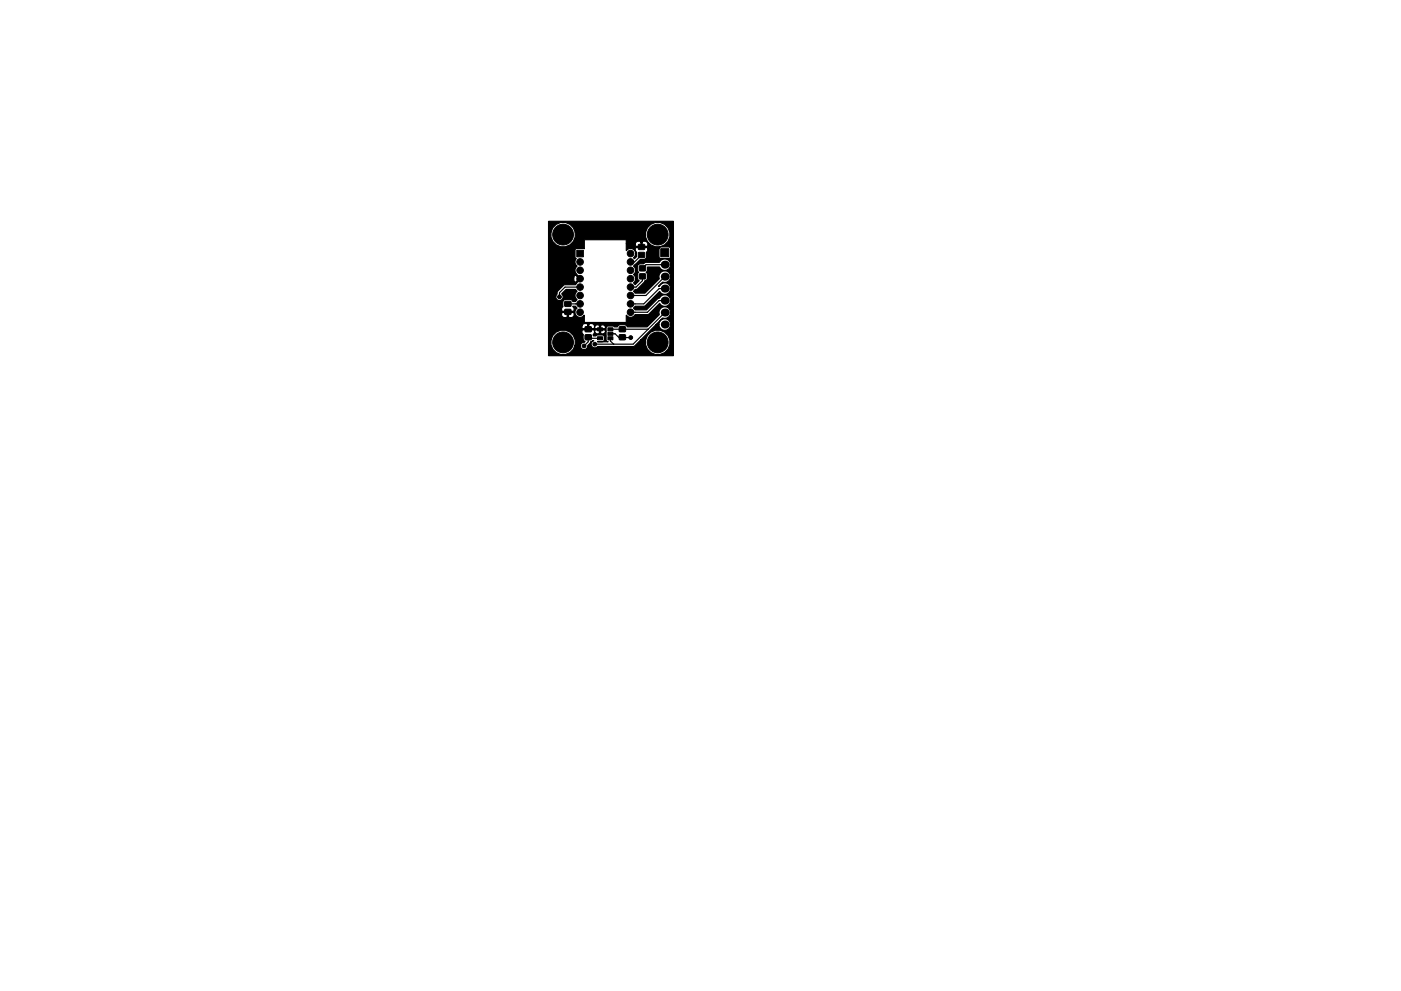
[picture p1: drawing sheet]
<svg xmlns="http://www.w3.org/2000/svg" width="297mm" height="210mm" viewBox="0 0 297 210" stroke-linecap="round" stroke-linejoin="round" font-family="sans-serif">
<g fill="#000" stroke="#000" stroke-width=".21">
<path d="M122.3 53.1h1.4v1.4h-1.4zM135.4 51.9h1.2l.1 1h-1.3zM135.4 53.6h1.2l.1 1h-1.3zM135.6 56.4h1.2l.1 1h-1.3zM135.6 58.1h1.2l.1 1h-1.3zM140.1 52.8h1.7v1.7h-1.7zM119.8 65.7h1.2v1h-1.2zM119.8 64h1.2v1h-1.2zM124.1 71h1.2l.1 1-1.3 .1zM124.1 69.3h1.2l.1 1-1.3 .1zM126.7 71.4h1v.7h-1zM126.7 69.5h1v.7h-1z"/>
<path d="M128.9 69.5h1v.7h-1zM128.9 70.5h1v.6h-1zM128.9 71.4h1v.7h-1zM131.3 69.3h1.3v1l-1.3 .1zM131.3 71h1.3v1l-1.3 .1z"/>
<circle cx="117.7" cy="49.8" r=".35"/>
<circle cx="118.2" cy="48.6" r=".35"/>
<circle cx="118.2" cy="50.9" r=".35"/>
<circle cx="119.4" cy="49.8" r="2.2"/>
<circle cx="119.4" cy="51.4" r=".35"/>
<circle cx="119.4" cy="48.1" r=".35"/>
<circle cx="120.5" cy="50.9" r=".35"/>
<circle cx="120.5" cy="48.6" r=".35"/>
<circle cx="121" cy="49.8" r=".35"/>
<circle cx="123" cy="59.1" r=".7"/>
<circle cx="123" cy="57.4" r=".7"/>
<circle cx="123" cy="55.6" r=".7"/>
<circle cx="133.7" cy="59.1" r=".7"/>
<circle cx="133.7" cy="57.4" r=".7"/>
<circle cx="133.7" cy="55.6" r=".7"/>
<circle cx="133.7" cy="53.8" r=".7"/>
<circle cx="137.8" cy="49.8" r=".35"/>
<circle cx="138.3" cy="48.6" r=".35"/>
<circle cx="138.3" cy="50.9" r=".35"/>
<circle cx="139.4" cy="49.8" r="2.2"/>
<circle cx="139.4" cy="51.4" r=".35"/>
<circle cx="139.4" cy="48.1" r=".35"/>
<circle cx="140.6" cy="48.6" r=".35"/>
<circle cx="140.6" cy="50.9" r=".35"/>
<circle cx="141.1" cy="49.8" r=".35"/>
<circle cx="117.7" cy="72.6" r=".35"/>
<circle cx="118.2" cy="71.5" r=".35"/>
<circle cx="118.2" cy="73.8" r=".35"/>
<circle cx="118.6" cy="63" r=".4"/>
<circle cx="119.4" cy="72.6" r="2.2"/>
<circle cx="119.4" cy="74.3" r=".35"/>
<circle cx="119.4" cy="71" r=".35"/>
<circle cx="120.5" cy="71.5" r=".35"/>
<circle cx="120.5" cy="73.8" r=".35"/>
<circle cx="121" cy="72.6" r=".35"/>
<circle cx="123" cy="60.9" r=".7"/>
<circle cx="123" cy="64.5" r=".7"/>
<circle cx="123" cy="62.7" r=".7"/>
<circle cx="123" cy="66.3" r=".7"/>
<circle cx="123.8" cy="73.4" r=".4"/>
<circle cx="126.1" cy="73" r=".4"/>
<circle cx="133.7" cy="60.9" r=".7"/>
<circle cx="133.7" cy="64.5" r=".7"/>
<circle cx="133.7" cy="62.7" r=".7"/>
<circle cx="133.7" cy="66.3" r=".7"/>
<circle cx="133.7" cy="71.6" r=".4"/>
<circle cx="137.8" cy="72.6" r=".35"/>
<circle cx="138.3" cy="71.5" r=".35"/>
<circle cx="138.3" cy="73.8" r=".35"/>
<circle cx="139.4" cy="72.6" r="2.2"/>
<circle cx="139.4" cy="74.3" r=".35"/>
<circle cx="139.4" cy="71" r=".35"/>
<circle cx="140.6" cy="71.5" r=".35"/>
<circle cx="140.6" cy="73.8" r=".35"/>
<circle cx="141.1" cy="72.6" r=".35"/>
</g>
<g fill="#000">
<circle cx="140.9" cy="56.2" r=".85"/>
<circle cx="140.9" cy="58.7" r=".85"/>
<circle cx="140.9" cy="61.2" r=".85"/>
<circle cx="140.9" cy="63.8" r=".85"/>
<circle cx="140.9" cy="66.3" r=".85"/>
<circle cx="140.9" cy="68.9" r=".85"/>
</g>
<g fill="none" stroke="#000" stroke-width=".25">
<path d="M136 54.1l-1.5 1.5h-.8M136.2 58.6v1l-1.3 1.3h-1.2M140.9 56.2h-3.9l-.8 .7M140.9 58.7l-4 4h-3.2M120.4 64.5h2.6M123 60.9h-3.2l-1.2 1.2v.9M124.7 69.9h.1M124.7 69.9h2.5M127.2 71.8h-2.3l-.2-.2v.9l-.9 .9M129.4 71.8v.5l.7 .7M129.4 70.8h1l.8 .8h.8M129.4 69.9h.1"/>
<path d="M129.4 69.9h8M132 71.6h1.7M140.9 66.3l-6.7 6.7h-8.1M140.9 61.2h-1.2l-3.2 3.3h-2.8M140.9 63.8h-1.2l-2.4 2.5h-3.6"/>
</g>
<path d="M116.3 47h26.5v28.5h-26.5v-3.4h.5v1.1a2.62 2.62 0 0 0 2.5 2.1 2.62 2.62 0 0 0 2.6-2.1h1.1v.4a.79 .79 0 0 0 .9 .6 .79 .79 0 0 0 .7-.9l.6-.8 .7-.2a.78 .78 0 0 0-.4 1.2 .78 .78 0 0 0 1.2 0h7.5l.4-.1 1.2-1.3h1.1v1.1a2.63 2.63 0 0 0 4 1.6 2.63 2.63 0 0 0 0-4.3 2.63 2.63 0 0 0-4 1.6h-1.1l3.3-3.2h.6l.1 .4a1.25 1.25 0 0 0 2 .4 1.25 1.25 0 0 0-.4-2 1.25 1.25 0 0 0-1.7 1.2h-.6l1.4-1.4a1.25 1.25 0 0 0 1.7-1 1.25 1.25 0 0 0-1.4-1.4 1.25 1.25 0 0 0-1 1.7l-2.6 2.5h-4.2l-.1-.2a1.78 1.78 0 0 0-1.8 0l-.2 .2-2-.1-.4 .2v2.7l.1 .3 .3 .1h-2.2l1.3-.1 .1-1.1-.4-.2h-1l-.3 .2h-.6l-.1-.3 .3-.4 .1-.4a.62 .62 0 0 0 .3 .6 .62 .62 0 0 0 .7-.1v-.7h.2v.7l.2 .1a.67 .67 0 0 0 .9-.6l-.2-.2h-2l-.2 .2-.1-.2h-2.4l-.1 .1v.5l.3 .4v1.1l.3 .4-.1 .1a.77 .77 0 0 0-.9 .6h-1a2.63 2.63 0 0 0-2.1-3.1 2.63 2.63 0 0 0-3.1 2h-.5v-2.9h7.1v.4l.1 .1h1.1v-.9h.2v.9h1.1l.2-.3 .1 .3h.9v-.6h.2v.6h.9l.2-.3a.63 .63 0 0 0-1.1-.3l-.4-.2a.7 .7 0 0 0-.9 .5 .65 .65 0 0 0-.5-.8h-.5l-.2 .2-.9-.2-.5 .6h-7.1v-2.7h2.8v.4l.2 .4 .8 .1 .2-.2v-.9h.2v.9l.2 .2h.5a.71 .71 0 0 0 .5-.9l-.1-.2-5.3 .2v-3.7h1.5a.81 .81 0 0 0 1.1 .9 .81 .81 0 0 0 .2-1.4l.9-.9h2l.4 .4a1.08 1.08 0 0 0 0 1.8l-.4 .4h-.6l-.3-.4a1.89 1.89 0 0 0-1.6 .1l-.2 .4 .1 .9-.3 .5v.4l.1 .1h2.4l.1-.1v-.4l-.3-.5h.6l.4 .4-.3 .2a1.1 1.1 0 0 0 .3 1.6 1.1 1.1 0 0 0 1.5-.3v1.4l.1 .1h8.6l.2-.1v-1.4l.3 .3a1.07 1.07 0 0 0 1.5-.4l2.9-.1 2.4-2.3 .2 .3a1.26 1.26 0 0 0 1.8-.2 1.26 1.26 0 0 0-.4-1.9 1.26 1.26 0 0 0-1.8 .7l-.3 .1-2.3 2.3h-2.5l-.3-.3 .3-.4 2.1-.1 3.2-3.1 .2 .3a1.26 1.26 0 0 0 1.8-.2 1.26 1.26 0 0 0-.4-1.8 1.26 1.26 0 0 0-1.8 .6l-.1 .1 .9-.9h.3a1.25 1.25 0 0 0 1.4-1.3 1.25 1.25 0 0 0-1.5-1.1 1.25 1.25 0 0 0-.9 1.6l-3.1 3.1h-2.1l-.3-.4 .3-.4 .6-.1 1.4-1.4 .1-.3 .5-.4 .1-.9-.3-.5 .2-.3 .1-.8h2.5a1.25 1.25 0 0 0 1.9 .4 1.25 1.25 0 0 0 0-1.9 1.25 1.25 0 0 0-1.9 .5l-2.8-.1-.5 .4h-.7a.63 .63 0 0 0-.7 .6l.1 .9 .2 .3-.2 .3-.1 .9 .4 .5-.9 .9-.3-.4 .3-.3a1.09 1.09 0 0 0-.3-1.5 1.08 1.08 0 0 0 0-1.7l1.5-1.4h.7l.4-.2 .2-.5-.1-.9 .4-.4v-.3h2.3l.1 1.9 2 .1 .3-.1 .1-.2-.1-1.9-.3-.2h-1.7l-.3 .1-.1 .3h-2.3l-.2-.3h-2.4l-.1 .2v.4l.3 .4-.1 1-.4 .4-.2-.2a1.09 1.09 0 0 0 .2-1.7 1.09 1.09 0 0 0-1.7 .2v-1.5h1.9v.4l.1 .2h1.1v-1h.2v1h1.1l.2-.2a.71 .71 0 0 0-.6-.9h-.5l-.2 .1-.9-.1-.5 .5h-1.9v-.7l-.2-.1h-8.6l-.1 1.9-1.6-.1-.4 .2v1.6l.3 .4a1.05 1.05 0 0 0 .2 1.6 1.15 1.15 0 0 0-.2 1.7l1 .9-1.2 1.3h-2.4l-1.3 1.3-.5 1.1h-1.5v-3.9h5.3l.2 .9 .3 .1 .7-.8-.7-.7h-.3l-.2 .5h-5.3v-9.6h.5a2.63 2.63 0 0 0 2.6 3.1 2.63 2.63 0 0 0 2.6-3.1h14.9v1a2.63 2.63 0 0 0 4 1.7 2.63 2.63 0 0 0 0-4.4 2.63 2.63 0 0 0-4 1.7h-14.9l-.4-1a2.63 2.63 0 0 0-2.7-1.1 2.63 2.63 0 0 0-2.1 2.1h-.5z" fill="#000" stroke="#000" stroke-width=".25"/>
</svg>
